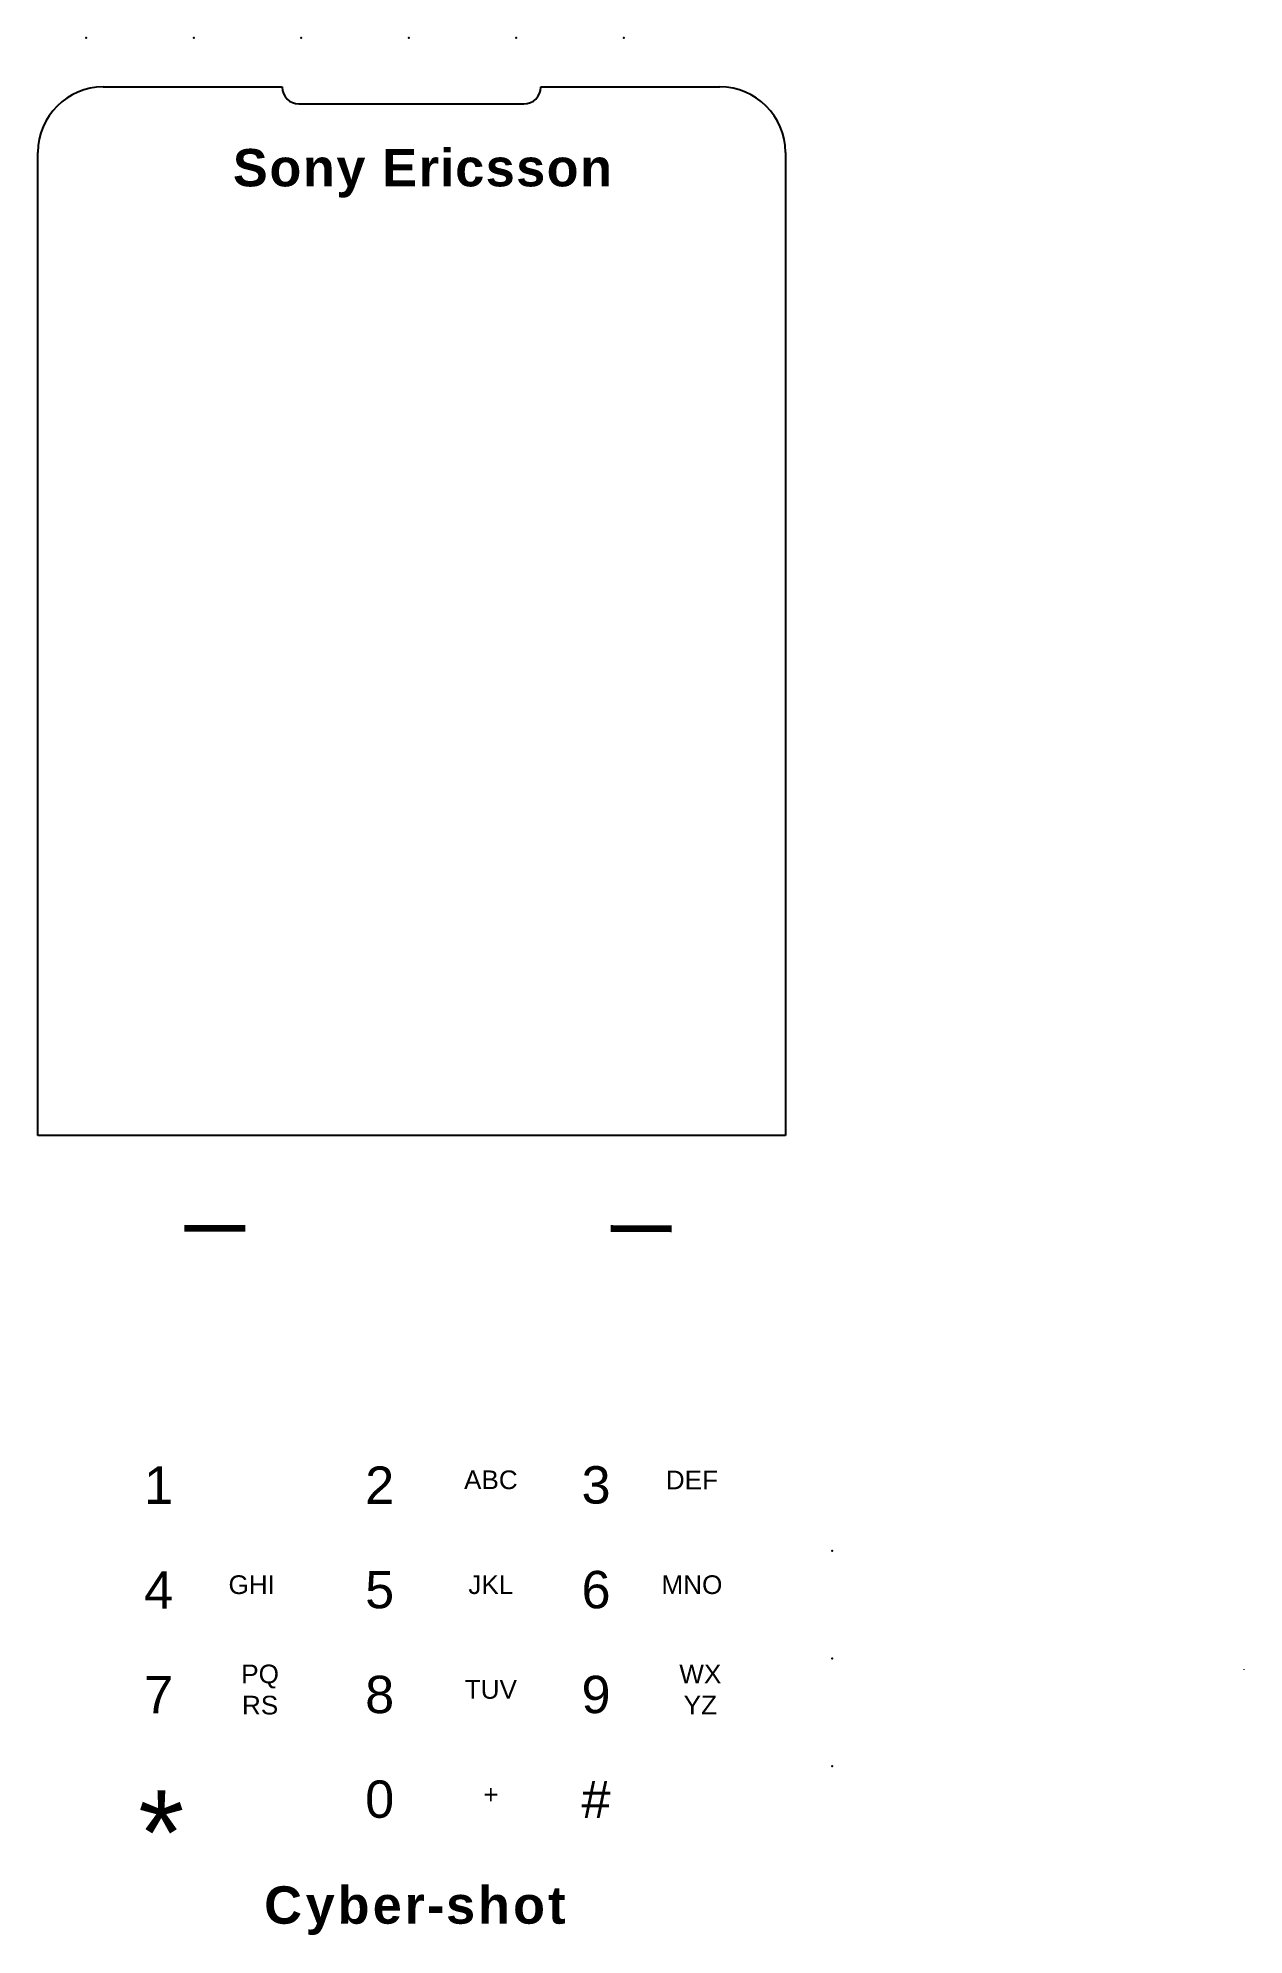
# Model space of a CAD drawing. Header units: inches. Extents: x 2 to 67, y 4 to 105.
import ezdxf

# ---------------------------------------------------------------- set-up
doc = ezdxf.new("R2010")
doc.units = ezdxf.units.IN
doc.header["$MEASUREMENT"] = 0
doc.layers.add('kuciste', color=7, linetype='Continuous')
doc.styles.get("Standard").update_dxf_attribs({"font": 'arial.ttf'})

msp = doc.modelspace()

# ---------------------------------------------------------------- linework, layer by layer
at = {"layer": 'kuciste'}
for p, q in [((6, 102.38, 13), (15.57, 102.38, 13)), ((15.57, 102.38, 13), (15.57, 102.37, 13)), ((29.41, 102.38, 13), (39, 102.38, 13)), ((29.41, 102.37, 13), (29.41, 102.38, 13)), ((16.47, 101.47, 13), (28.51, 101.47, 13)), ((2.5, 46.29, 13), (2.5, 98.88, 13)), ((42.5, 98.88, 13), (42.5, 46.29, 13)), ((42.5, 46.29, 13), (2.5, 46.29, 13))]:
    msp.add_line(p, q, dxfattribs=at)
for centre, radius, start, end in [((6, 98.88, 13), 3.5, 90, 180), ((16.47, 102.37, 13), 0.9, 180, 270), ((28.51, 102.37, 13), 0.9, 270, 0), ((39, 98.88, 13), 3.5, 0, 90), ((63.24, 17.75), 3.81, 359.6002, 359.7419)]:
    msp.add_arc(centre, radius, start, end, dxfattribs=at)
for p in [(5.08, 105), (10.84, 105), (16.59, 105), (22.35, 105), (28.1, 105), (33.86, 105), (45, 24.06), (45, 18.31), (45, 12.55)]:
    msp.add_point(p, dxfattribs=at)

# ---------------------------------------------------------------- texts
for s, width, heights, insert, char_height, attachment_point in [('\\pi0.10357;{\\fArial|b1|i0|c238|p34;\\T1.05;\\C254;Sony Ericsson}', 20.1962, [0], (12.83, 99.06, 13.01), 2, 1), ('\\pi1.7118;_', 6.5942, [3.56], (8.71, 46.29, 13), 4, 1), ('1', 13.9712, [0], (8.96, 27.58, 13.5), 2, 5), ('2', 13.9712, [0], (20.79, 27.58, 13.5), 2, 5), ('3', 13.9712, [0], (32.37, 27.58, 13.5), 2, 5), ('ABC', 6.6806, [0], (26.74, 27.86, 13.5), 1, 5), ('DEF', 6.6806, [0], (37.5, 27.86, 13.5), 1, 5), ('4', 13.9712, [0], (8.96, 21.97, 13.5), 2, 5), ('GHI', 6.6806, [0], (13.94, 22.25, 13.5), 1, 5), ('5', 13.9712, [0], (20.79, 21.98, 13.5), 2, 5), ('JKL', 6.6806, [0], (26.74, 22.25, 13.5), 1, 5), ('6', 13.9712, [0], (32.37, 21.98, 13.5), 2, 5), ('MNO', 6.6806, [0], (37.5, 22.25, 13.5), 1, 5), ('7', 13.9712, [0], (8.96, 16.37, 13.5), 2, 5), ('PQ\\PRS', 6.6806, [0], (14.39, 16.64, 13.5), 1, 5), ('8', 13.9712, [0], (20.79, 16.37, 13.5), 2, 5), ('9', 13.9712, [0], (32.37, 16.37, 13.5), 2, 5), ('WX\\PYZ', 6.6806, [0], (37.95, 16.65, 13.5), 1, 5), ('TUV', 6.6806, [0], (26.74, 16.65, 13.5), 1, 5), ('*', 13.9712, [0], (9.1, 8.99, 13.5), 4.53, 5), ('0', 13.9712, [0], (20.79, 10.77, 13.5), 2, 5), ('+', 6.6806, [0], (26.74, 11.04, 13.5), 1, 5), ('#', 13.9712, [0], (32.37, 10.77, 13.5), 2, 5), ('\\pi0.53998;{\\fArial|b1|i0|c238|p34;\\T1.1;\\C254;Cyber-shot}', 16.9981, [0], (14.07, 6.12, 13.07), 2, 1)]:
    msp.add_mtext_dynamic_manual_height_columns(s, width=width, gutter_width=1, heights=heights, dxfattribs=dict(at, insert=insert, char_height=char_height, attachment_point=attachment_point))
at = {"layer": 'kuciste', "insert": (36.36, 46.27, 13), "char_height": 4, "attachment_point": 3, "rotation": 359.899}
msp.add_mtext_dynamic_manual_height_columns('_', width=6.5942, gutter_width=1, heights=[3.56], dxfattribs=at)

doc.saveas('drawing.dxf')
